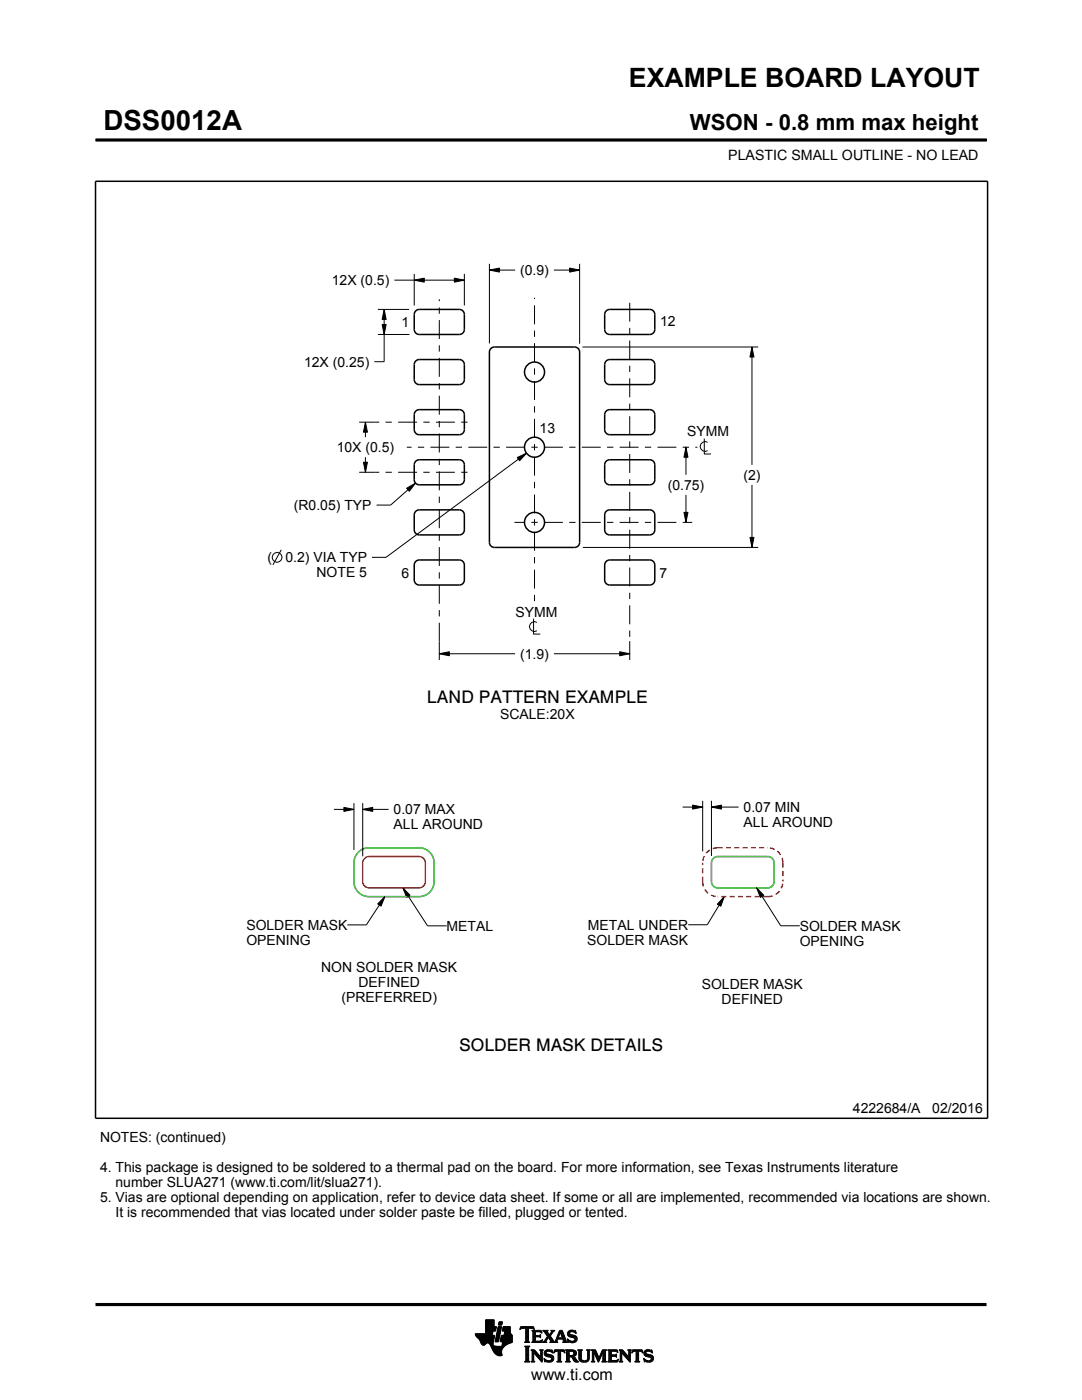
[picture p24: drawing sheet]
<svg xmlns="http://www.w3.org/2000/svg" width="216mm" height="279mm" viewBox="0 0 216 279" stroke-linecap="round" stroke-linejoin="round" font-family="sans-serif">
<defs><g id="words">
<text font-size="5.5" x="20.6" y="26">DSS0012A</text>
<text font-size="5.3" x="125.5" y="17.4">EXAMPLE BOARD LAYOUT</text>
<text font-size="4.4" x="137.7" y="26">WSON - 0.8 mm max height</text>
<g font-size="3.5">
<text x="85.2" y="140.3">LAND PATTERN EXAMPLE</text>
<text x="91.7" y="209.7">SOLDER MASK DETAILS</text>
</g>
<text font-size="3.2" x="106" y="275.3">www.ti.com</text>
<g font-size="2.8">
<text x="145.3" y="32">PLASTIC SMALL OUTLINE - NO LEAD</text>
<text x="66.2" y="56.9">12X (0.5)</text>
<text x="103.8" y="54.9">(0.9)</text>
<text x="80.1" y="65.3">1</text>
<text x="131.7" y="65.1">12</text>
<text x="60.7" y="73.2">12X (0.25)</text>
<text x="107.7" y="86.5">13</text>
<text x="137.1" y="87.1">SYMM</text>
<text x="67.2" y="90.3">10X (0.5)</text>
<text x="148.3" y="95.8">(2)</text>
<text x="58.6" y="101.8">(R0.05) TYP</text>
<text x="133.2" y="97.8">(0.75)</text>
<text x="53.4" y="112.2">(</text>
<text x="57" y="112.2">0.2) VIA TYP</text>
<text x="63.2" y="115.2">NOTE 5</text>
<text x="80.1" y="115.3">6</text>
<text x="131.6" y="115.4">7</text>
<text x="102.9" y="123">SYMM</text>
<text x="103.8" y="131.5">(1.9)</text>
<text x="99.8" y="143.4">SCALE:20X</text>
<text x="78.5" y="162.5">0.07 MAX</text>
<text x="78.5" y="165.5">ALL AROUND</text>
<text x="148.4" y="162.1">0.07 MIN</text>
<text x="148.4" y="165.1">ALL AROUND</text>
<text x="49.2" y="185.6">SOLDER MASK</text>
<text x="89.1" y="185.8">METAL</text>
<text x="117.3" y="185.6">METAL UNDER</text>
<text x="159.6" y="185.8">SOLDER MASK</text>
<text x="49.2" y="188.6">OPENING</text>
<text x="117.2" y="188.6">SOLDER MASK</text>
<text x="159.6" y="188.8">OPENING</text>
<text x="64.1" y="194">NON SOLDER MASK</text>
<text x="71.5" y="197">DEFINED</text>
<text x="140" y="197.3">SOLDER MASK</text>
<text x="68.1" y="200">(PREFERRED)</text>
<text x="144" y="200.3">DEFINED</text>
<text x="20" y="227.9">NOTES: (continued)</text>
<text x="170.2" y="222.2">4222684/A</text>
<text x="186" y="222.2">02/2016</text>
<text x="20" y="233.9">4. This package is designed to be soldered to a thermal pad on the board. For more information, see Texas Instruments literature</text>
<text x="20" y="239.9">5. Vias are optional depending on application, refer to device data sheet. If some or all are implemented, recommended via locations are shown.</text>
<text x="23.1" y="236.9">number SLUA271 (www.ti.com/lit/slua271).</text>
<text x="23.1" y="242.9">It is recommended that vias located under solder paste be filled, plugged or tented.</text>
</g>
</g></defs>
<g fill="#000">
<path d="M82.7 55.9l2-.4v.8zM90.7 55.5l2 .4-2 .4zM97.7 53.9l2-.4v.8zM113.7 53.5l2 .4-2 .4zM76.3 64.8h.8l-.4 2zM76.7 61.8l.4 2h-.8zM150 69.3l.4 2h-.8zM72.9 84.3l.4 2h-.8zM72.5 92.3h.8l-.4 2zM81.1 97.4l1.8-1-1.2 1.6zM103.2 91.3l1.9-.9-1.4 1.6zM136.9 89.3l.4 2h-.8z"/>
<path d="M136.5 102.3h.8l-.4 2zM149.6 107.3h.8l-.4 2zM87.7 130.5l2-.4v.8zM123.7 130.1l2 .4-2 .4zM68.6 161.1l2 .4-2 .4zM72.4 161.5l2-.4v.8zM76.8 178.9l-.8 1.9-.6-.4zM80.4 177.2l1.4 1.5-.7 .4zM138.2 160.7l2 .4-2 .4zM142 161.1l2-.4v.8zM144.5 178.9l-.7 2-.7-.5zM151 177.2l1.4 1.5-.7 .4z"/>
</g>
<g fill="none" stroke="#000" stroke-width=".2">
<path d="M19.1 27.9h177.7M196.8 27.7v.5M78.7 55.9h14M82.7 55.9l2-.4v.8zM82.7 54.7v6.3M90.7 55.5l2 .4-2 .4zM92.7 54.7v6.3M97.7 53.9l2-.4v.8zM97.7 52.7v15.9M97.7 53.9h5.1M110.5 53.9h5.2M113.7 53.5l2 .4-2 .4z"/>
<path d="M115.7 52.7v15.9M75.4 66.8h6.3M75.4 61.8h6.2M76.3 64.8h.8l-.4 2zM76.7 61.8l.4 2h-.8zM76.7 61.8v10.4h-2M116.2 69.3h35.1M150 69.3l.4 2h-.8zM150 69.3v23.5M71.7 84.3h3.3M71.7 94.3h3.3M72.5 92.3h.8l-.4 2z"/>
<path d="M72.9 84.3l.4 2h-.8zM72.9 84.3v3M72.9 91.3v3M81.1 97.4l1.8-1-1.2 1.6zM82.9 96.4l-5 4.4h-2.8M103.2 91.3l1.9-.9-1.4 1.6zM105.1 90.4l-28.1 20.8h-2.8M136.9 89.3l.4 2h-.8zM136.9 89.3v5.5M136.9 98.8v5.5M140.5 87.5v3.1h1.4M141.2 88.3a.98 .98 0 0 0-1.5 .8 .98 .98 0 0 0 1.5 .8"/>
<path d="M150 96.8v12.5M56.1 109.7l-1.6 3M116.3 109.3h35M136.3 104.3h1.8M136.5 102.3h.8l-.4 2zM149.6 107.3h.8l-.4 2zM87.7 130.5l2-.4v.8zM87.7 130.5h15.1M87.7 128.1v3.6M106.5 123.5v3h1.3M107.1 124.2a.98 .98 0 0 0-1.5 .8 .98 .98 0 0 0 1.5 .9M110.5 130.5h15.2"/>
<path d="M123.7 130.1l2 .4-2 .4zM125.7 128v3.7M140.2 159.8v10.1M142 159.8v11M66.6 161.5h4M68.6 161.1l2 .4-2 .4zM70.6 160.3v9.3M72.4 161.5l2-.4v.8zM72.4 160.3v10.6M72.4 161.5h5.1M76.8 178.9l-.8 1.9-.6-.4zM76.8 178.9l-3.7 5.7h-3.8"/>
<path d="M80.4 177.2l1.4 1.5-.7 .4zM80.4 177.2l4.9 7.6h3.8M136.2 161.1h4M138.2 160.7l2 .4-2 .4zM142 161.1l2-.4v.8zM142 161.1h5.4M144.5 178.9l-.7 2-.7-.5zM144.5 178.9l-3.4 5.7h-3.8M151 177.2l1.4 1.5-.7 .4zM151 177.2l4.8 7.6h3.8M94.8 266.2h3.5M94.8 266.3h3.5"/>
<path d="M94.9 266.4h3.3M94.9 266.5h3.8l-.2 1.2M94.9 266.5h3.8M95 266.6h3.7M95 266.7h3.7M95.1 266.8h3.6M95.2 266.9h3.4M95.3 267h3.3M95.4 267.1h3.2M95.5 267.2h3.1M95.6 267.3h3M95.7 267.4h2.8"/>
<path d="M95.7 267.5h2.8M95.7 267.5l.4 .7 .3 .3 .3-.1 .5-.4 .4 .1 .8 1.5M95.8 267.6h2.7M95.8 267.7h2.7M95.9 267.8h2.6M95.9 267.9h2.5M95.9 268h2.5M96 268h1.1M96 268.1h1M96.1 268.2h.8M96.1 268.3h.7M96.2 268.4h.6"/>
<path d="M96.3 268.4h.4M96.9 266.1h1.4M96.9 266h1.4M96.9 265.9h1.4M96.9 265.8h1.5M96.9 265.7h1.5M96.9 264.7l2.2 .1-.2 .9h-.5l-.2 .8M96.9 265.6h2M96.9 265.5h2M96.9 265.4h2M96.9 265.3h2.1M96.9 265.2h2.1"/>
<path d="M96.9 265.1h2.1M96.9 265h2.1M96.9 264.9h2.1M96.9 264.8h2.2M96.9 264.6h1.7M96.9 264.5h1.7M96.9 264.4h1.7M96.9 264.3h1.7M96.9 264.2h1.7M96.9 264.1h1.7M96.9 264h1.7M96.9 263.9h1.7"/>
<path d="M96.9 263.8h1.7M96.9 263.7h1.7M96.9 263.6h1.7M96.9 263.5h1.7M96.9 263.4h1.7M97.5 268h.9M97.6 268.1h.8M97.7 268.2h.7M97.7 268.3h.7M97.8 268.4h.6M97.9 268.5h.6M97.9 268.6h.7"/>
<path d="M98 268.7h1.1M98 268.8h2.6M98 268.8h2.5M98.1 268.9h2.3M98.1 269h2.3M98.1 269.1h2.2M98.2 269.2h2.1M98.2 269.2h2M98.2 269.3h2M98.3 269.4h1.9M98.3 269.5h1.8M98.4 269.6h1.7"/>
<path d="M98.4 269.6l.6 .7 .6 .3 .6-.1-.1-.7M98.4 268v.4l.3 .2 2 .1M98.5 269.7h1.6M98.5 267.7l-.1 .3M98.5 269.8h1.6M98.6 269.9h1.5M98.6 264.8v-1.4h-1.7v2.8h-2.1l.2 .5 .7 .8M98.6 270h1.5M98.7 270h1.4M98.8 270.1h1.3M98.8 267.7h.7M98.8 267.6h.7"/>
<path d="M98.8 267.5h.7M98.9 270.2h1.2M98.9 267.4h.7M98.9 267.3h.7M98.9 267.2h.7M98.9 267.1h.7M98.9 267h.7M98.9 270.3h1.3M99 266.9h.6M99 266.9h.7M99 266.8h.7M99 266.7h.7"/>
<path d="M99 266.6h.7M99 266.5h.7M99.1 270.4h1.1M99.1 266.4h.7M99.1 266.3h.7M99.1 266.2h.7M99.1 266.1h.7M99.1 266h.7M99.2 265.9h.7M99.2 265.8h.7M99.2 270.4h1M99.2 265.7h.7"/>
<path d="M99.2 265.6h.7M99.2 265.5h.7M99.3 265.4h.6M99.3 265.4h.7M99.3 265.3h.7M99.3 265.2h.7M99.3 265.1h.7M99.3 265h.7M99.4 270.5h.8M99.4 264.9h.7M99.4 264.8h.7M99.4 264.8h.7l-.6 3h-.7z"/>
<path d="M99.5 264.4h.6M99.5 264.3h.7M99.5 264.2h.7M99.5 264.1h.7M99.5 264h.7M99.5 263.9h.7M99.6 263.8h.7M99.6 263.8h.7l-.2 .7h-.7zM99.8 270.6h.1M99.8 267.7h2.4M99.8 267.6h2.4M99.8 267.5h2.4"/>
<path d="M99.9 267.4h2.3M99.9 267.3h2.3M99.9 267.2h2.3M99.9 267.1h2.3M99.9 267h2.3M99.9 266.9h2.3M100 266.9h2.2M100 266.8h2.2M100 266.7h2.2M100 266.6h2.2M100 266.5h2.2M100.1 268.6h.7"/>
<path d="M100.2 268.5h.7M100.2 268.4h.8M100.2 268.4h.9M100.2 268.3h1M100.2 268.2h1.2M100.2 265.6h1.6M100.2 268.1h1.4M100.2 265.5h1.6M100.2 268h1.6M100.3 265.4h1.5M100.3 268h1.7M100.3 267.9h1.9"/>
<path d="M100.3 265.3h1.5M100.3 267.8h1.9M100.3 265.2h1.5M100.3 265.1h1.5M100.3 265h1.5M100.4 264.9h1.4M100.4 264.8h1.4M100.6 266.5l.1-.8h-.5l.2-.9h1.4l.1 1.1 .3 .6v1.4l-1.3 .6M100.6 266.4h1.5M100.6 266.3h1.4M100.6 266.2h1.4M100.6 266.1h1.3"/>
<path d="M100.7 266h1.2M100.7 265.9h1.2M100.7 265.8h1.1M100.7 265.7h1.1M100.9 268.5l-.6 .6-.2 .7M102.2 266.5h-2.2l-.2 1.1 .1 .2h.4l-.2 .9M103.7 265.3h.1M103.8 265.2h.2M103.8 265h2.8M103.8 264.9h2.7M103.9 264.8h2.6M104.7 267.8h1"/>
<path d="M104.7 271.8h1.1M104.7 268.7h1M104.8 267.7h.7M104.8 271.7h.8M104.9 265.2h.6M104.9 268.9h.6M104.9 267.6h.6M104.9 267.5v-2.3l-.7-.1-.4 .3 .1-.6h2.6l.1 .6-.4-.3-.7 .1v2.3M104.9 267.5l-.2 .3M104.9 267.5h.6M104.9 267.4h.6M104.9 267.3h.6"/>
<path d="M104.9 267.2h.6M104.9 267.1h.6M104.9 267h.6M104.9 266.8h.6M104.9 266.7h.6M104.9 266.6h.6M104.9 266.5h.6M104.9 266.4h.6M104.9 266.3h.6M104.9 266.2h.6M104.9 266.1h.6M104.9 265.9h.6"/>
<path d="M104.9 265.8h.6M104.9 265.7h.6M104.9 265.6h.6M104.9 265.5h.6M104.9 265.4h.6M104.9 265.3h.6M104.9 271.5h.6M104.9 269h.6M104.9 271.4h.6M104.9 271.4v-2.4l-.2-.4h1.1l-.3 .4v2.4M104.9 271.4l-.2 .4h1.1l-.3-.4M104.9 271.3h.6"/>
<path d="M104.9 271.2h.6M104.9 271.1h.6M104.9 271h.6M104.9 270.9h.6M104.9 270.8h.6M104.9 270.6h.6M104.9 270.5h.6M104.9 270.4h.6M104.9 270.3h.6M104.9 270.2h.6M104.9 270.1h.6M104.9 270h.6"/>
<path d="M104.9 269.9h.6M104.9 269.8h.6M104.9 269.6h.6M104.9 269.5h.6M104.9 269.4h.6M104.9 269.3h.6M104.9 269.2h.6M104.9 269.1h.6M105.5 267.5l.2 .3M105.7 267.8h-1M105.9 271.8h.8M105.9 269.4h.8"/>
<path d="M106.1 269.5h.7M106.1 267.8h2M106.1 271.7h.5M106.2 269.6h.7M106.2 271.5h.3M106.2 265.6h1.8M106.2 269.8h.8M106.2 271.4h.3M106.2 269.8l-.3-.4h.8l1.2 1.4M106.2 271.4l-.3 .4h.8l-.2-.4M106.2 271.3h.3M106.2 271.2h.3"/>
<path d="M106.2 271.1h.3M106.2 271h.3M106.2 270.9h.3M106.2 270.8h.3M106.2 270.6h.3M106.2 270.5h.3M106.2 270.4h.3M106.2 270.3h.3M106.2 270.2h.3M106.2 270.1h.3M106.2 270h1M106.2 269.9h.9"/>
<path d="M106.2 269.8v1.6M106.3 267.7h1.8M106.3 265.7h1.8M106.3 267.6h.6M106.3 265.8h.6M106.3 267.5l-.2 .3M106.3 267.5h.5M106.3 267.4h.5M106.3 267.3h.5M106.3 267.2h.5M106.3 267.1h.5M106.3 267h.5"/>
<path d="M106.3 266.8h.5M106.3 266.7h1.6M106.3 266.6h1.6M106.3 266.5h.5M106.3 266.4h.5M106.3 266.3h.5M106.3 266.2h.5M106.3 266.1h.5M106.3 265.9h.5M106.4 265.2h.2M106.5 270h.1M106.5 270v1.4"/>
<path d="M106.5 265.3h.1M106.6 270.1h.7M106.7 270.2h.7M106.8 270.3h.7M106.8 265.9l.1-.1h.7l.6 .2-.2-.5h-1.9l.2 .3v1.7M106.8 265.9v.6h.8l.3-.2v.7l-.3-.2h-.8l.1 .8h.9l.5-.2M106.9 270.4h.7M107 270.5h.7M107.1 270.6h.7M107.2 270.8h1M107.3 270.9h.9M107.4 271h.8"/>
<path d="M107.5 271.1h.7M107.6 271.2h.6M107.6 266.5h.3M107.7 271.3h.5M107.7 269.4h.7M107.7 266.8h.2M107.7 267.6h.5M107.8 266.4h.1M107.8 271.4h.4M107.8 267h.1M107.8 265.8h.3M107.8 269.5h.5"/>
<path d="M107.9 271.5h.3M107.9 269.6h.3M107.9 269.8h.3M107.9 270.6h.3M107.9 270.5h.3M107.9 270.4h.3M107.9 270.3h.3M107.9 270.2h.3M107.9 270.1h.3M107.9 270h.3M107.9 269.9h.3M107.9 269.8v1"/>
<path d="M108 271.7h.2M108 265.9h.1M108 267.5h.2M108.1 271.8h.1M108.1 266.1h.1M108.2 267.4h.1M108.2 269.8l.2-.4h-.7l.2 .4M108.2 269.8v2.1l-1.7-1.9M108.2 267.8h.9M108.3 267.4l-.2 .5-2-.1M108.3 265.6h1M108.5 267.7h.5"/>
<path d="M108.5 271.1l.2 .7 .2-.1 .6 .2 .7-.2 .3-.6M108.5 271.1h.1M108.5 265.7h.7M108.5 271.2h.2M108.6 271.3h.2M108.6 270.1l.2 .5 1.1 .3 .1 .3-.1 .3h-.5l-.9-.4M108.6 270.1h.4M108.6 270h.4M108.6 270.2h.6M108.6 267.6h.4M108.6 271.4h.4M108.6 269.9h.4"/>
<path d="M108.6 270.3h1M108.6 265.8h.7M108.6 271.5h.8M108.6 269.8h.5M108.7 271.7h1.5M108.7 270.4h1.3M108.7 267.5h.3M108.7 271.8h.1M108.7 265.9h.6M108.7 269.6h1.5M108.8 267.4h.3M108.8 270.5h1.5"/>
<path d="M108.8 266.1h.6M108.8 269.5h1.4M108.8 267.3h.4M108.9 266.2h.6M108.9 267.2h.4M108.9 266.3h.6M108.9 270.6h1.5M109 267.1h.3M109 270l.2 .2 1.1 .3 .2 .6M109 270l.1-.3h.4l.8 .3-.1-.6-.2 .1-.6-.1-.6 .2-.2 .5M109 266.4h1M109.1 271.8h.9"/>
<path d="M109.1 269.4h.7M109.1 267h.9M109.1 266.5h.8M109.1 267.8h-.9M109.2 266.8h.8M109.2 266.6h.6M109.2 266.7h.7M109.2 266.7l-.6 1-.4 .1M109.3 270.8h1.1M109.5 267.1h.6M109.6 267.2h.6M109.7 271.5h.7"/>
<path d="M109.7 267.3h.6M109.7 267.8l.2-.1-.5-.8-.4 .8 .1 .1M109.7 267.8h1.6M109.7 266.3h.4M109.7 267.4h.6M109.8 270.9h.7M109.8 266.2h.3M109.8 266.6l.9 1.2 1-2.3h.5l.8 2.1 .3 .2M109.8 267.5h.6M109.9 266.1h.3M109.9 269.8h.4M109.9 267.6h.6"/>
<path d="M109.9 267.7h.7M109.9 271.4h.5M109.9 265.9h.4M110 271h.5M110 265.6h.7M110 265.9l.1-.2-.2-.2h.8l-.9 1.1M110 265.9l-.4 .5-.4-.6 .2-.3h-1.1l.9 1.2M110 271.3h.5M110 265.8h.4M110 271.1h.5M110 271.2h.5M110.1 269.4h.1"/>
<path d="M110.1 265.7h.4M110.1 269.9h.2M110.2 270h.1M110.5 270h.1M110.5 269.9h.2M110.5 269.8h.3M110.6 269.6h2.1M110.6 269.5h2M110.6 269.4h2M110.7 267.7h.5M110.8 267.6h.4M110.9 267.5h.3"/>
<path d="M110.9 267.4h.3M111 267.3h.3M111 267.2h1.8M111 267.1h1.8M111.1 267h.3M111.1 271.8h1M111.1 266.8h.4M111.2 266.7h.3M111.2 267.5v.3h.1M111.2 267.5l.1-.2h1l.1 .2M111.2 266.6h.3M111.3 266.5h.3"/>
<path d="M111.3 271.7h.6M111.3 266.4h.3M111.3 271.5h.6M111.3 267.8h-1.6M111.3 269.8h.6M111.4 266.3h.3M111.4 271.4h.5M111.4 270.1h.5M111.4 270h.5M111.4 269.9h.5M111.4 270.5h.5M111.4 270.4h.5"/>
<path d="M111.4 270.3h.5M111.4 270.2h.5M111.4 271.1h.5M111.4 271h.5M111.4 270.9h.5M111.4 270.8h.5M111.4 270.6h.5M111.4 271.4l-.1-1.7h-.4l-.4 .4 .2-.7h1.9l.1 .7-.4-.4h-.4v1.7M111.4 271.4l-.3 .4h1l-.2-.4M111.4 271.3h.5M111.4 271.2h.5M111.4 266.2h.3"/>
<path d="M111.4 266.1h.4M111.5 265.9h.9M111.5 265.8h.8M111.6 265.7h.7M111.6 265.6h.6M111.8 265.9l.4 1.1h-.8zM111.9 266.1h.5M111.9 266.2h.5M111.9 266.3h.6M112 266.4h.5M112 266.5h.6M112.1 266.6h.5"/>
<path d="M112.1 266.7h.6M112.1 266.8h.6M112.2 267h.5M112.2 267.8h1.1M112.3 267.3h.6M112.3 267.4h.6M112.4 267.5h.6M112.4 267.5v.3h-.2M112.4 269.8h.3M112.4 267.6h.6M112.4 267.7h.7M112.6 269.9h.1"/>
<path d="M112.6 270h.2M112.8 271.8h1M112.8 269.4h1.6M113 269.5h1.7M113 271.7h.7M113 269.6h1.9M113 271.5h.6M113 269.8h.6M113 271.4h.6M113 271.4l-.2 .4h1l-.2-.4M113 271.3h.6M113 271.2h.6"/>
<path d="M113 271.1h.6M113 271h.6M113 270.9h.6M113 270.8h1.5M113 270.6h1.6M113 270.5h1.8M113 270.4h.6M113 270.3h.6M113 270.2h.6M113 270.1h.6M113 270h.6M113 269.9h.6"/>
<path d="M113 269.8v1.6M113 269.8l-.2-.4h1.5l.6 .2 .1 .5M113.2 267.3h.2M113.2 267.4h.3M113.2 266.2l.3 .5 1 .3 .2 .3M113.2 266.2h.5M113.2 266.3h.6M113.2 266.1h.5M113.3 267.5h.3M113.3 267.8h-1.1M113.3 266.4h.9M113.3 265.9h.4"/>
<path d="M113.3 267.6h.6M113.3 266.5h1.3M113.3 267.7h1.6M113.3 265.8h.5M113.3 267.8h.2M113.4 266.6h1.5M113.4 265.7h1.5M113.5 266.7h1.5M113.5 265.6h1.4M113.6 269.9l.1-.2h.5l.3 .4M113.6 269.9v.6M113.7 267.8h1.1"/>
<path d="M113.8 266.8h1.3M113.8 265.5h.6M114 268h.4M114.1 270.9h.6M114.2 271h.6M114.2 271.1h.7M114.3 271.2h.6M114.3 267h.8M114.3 269.8h.7M114.3 270.4h.6M114.4 271.3h.6M114.4 271.3l.4 .5h.7"/>
<path d="M114.4 271.3l-.3-.4-.5-.1v.6M114.4 270.7l1.1 1.1M114.4 270.7h.1M114.4 271.4h.7M114.4 269.9h.6M114.4 270.3h.6M114.5 267.6h.5M114.5 270.2h.5M114.5 270h.5M114.5 265.8h.4M114.5 270.1h.5M114.5 270.1l-.2 .3-.3 .1"/>
<path d="M114.5 271.5h.7M114.6 271.7h.7M114.6 267.1h.6M114.6 267.5h.5M114.7 267.2h.5M114.7 267.4h.5M114.7 265.9h.3M114.7 267.3h.5M114.7 271.8h.8M114.8 266.1h.2M114.9 266.2h.1M114.9 266.2l-.7-.4h-.4l-.1 .2 .1 .3 1.1 .4 .3 .5"/>
<path d="M114.9 266.2l-.1-.7-.2 .1-.5-.1-.6 .2-.3 .5M115 270.1l-.1 .4-.5 .2M115.2 267.2l-.3 .6-.7 .2-.6-.2-.2 .1-.2-.7 .9 .5 .4-.1 .2-.3M115.3 269.4h.9M115.4 269.5h.7M115.5 269.6h.5M115.5 269.8h.5M115.5 269.8v1.4l.4 .5 .6 .2 .6-.1 .4-.3 .1-.5M115.5 271h.5M115.5 270.9h.5M115.5 270.8h.5M115.5 270.6h.5"/>
<path d="M115.5 270.5h.5M115.5 270.4h.5M115.5 270.3h.5M115.5 270.2h.5M115.5 270.1h.5M115.5 270h.5M115.5 269.9h.5M115.5 271.1h.5M115.5 271.2h.5M115.5 271.3h.6M115.6 271.4h.6M115.7 271.5h.8"/>
<path d="M115.8 271.7h1.5M116 271l.2 .4 .5 .2 .4-.2 .2-.4M116 269.8l.2-.4h-.9l.2 .4M116 269.8v1.2M116 271.8h1.1M116.8 271.5h.6M117 269.4h.8M117.1 271.4h.4M117.2 269.5h.5M117.2 271.3h.4M117.2 269.6h.4M117.2 271.2h.4"/>
<path d="M117.2 271.1h.4M117.3 269.8h.3M117.3 271h.3M117.3 270.9h.3M117.3 270.8h.3M117.3 270.6h.3M117.3 270.5h.3M117.3 270.4h.3M117.3 270.3h.3M117.3 270.2h.3M117.3 270.1h.3M117.3 270h.3"/>
<path d="M117.3 269.9h.3M117.6 269.8l.2-.4h-.8l.2 .3 .1 1.3M117.6 269.8v1.2M118 271.8h.7M118 269.4h.8M118.1 269.5h.8M118.1 271.7h.5M118.2 269.6h.7M118.2 271.5h.3M118.2 269.8h.8M118.2 271.4h.3M118.2 271.4l-.2 .4h.7l-.2-.4"/>
<path d="M118.2 271.3h.3M118.2 271.2h.3M118.2 271.1h.3M118.2 271h.3M118.2 270.9h.3M118.2 270.8h.3M118.2 270.6h.3M118.2 270.5h.3M118.2 270.4h.3M118.2 270.3h.3M118.2 270.2h.3M118.2 270.1h.3"/>
<path d="M118.2 270h.9M118.2 269.9h.8M118.2 269.8v1.6M118.6 270.1h.5M118.6 270.2h.6M118.7 270.3h.5M118.7 270.4h.6M118.8 270.5h.5M118.8 270.6h.6M118.9 270.8h.5M118.9 270.9h.6M119 271h.8"/>
<path d="M119 271.1h.8M119.1 271.2h.6M119.1 271.3h.6M119.2 271.4h.4M119.2 271.5h.4M119.3 271.7h.2M119.3 271.8h.2M119.6 270.9h.3M119.6 270.8h.3M119.7 270.6h.3M119.7 270.5h.3M119.8 270.4h.3"/>
<path d="M119.8 270.3h.3M119.9 270.2h.3M119.9 270.1h.3M120 270h.8M120 269.9h.8M120 269.8h.8M120.1 271.8h1M120.1 269.6h.7M120.1 269.5h.8M120.2 269.4h.9M120.2 271.7h.7M120.3 271.5h.5"/>
<path d="M120.3 271.4h.5M120.3 271.4l-.2 .4h1l-.3-.4M120.3 271.4v-1.5l-.9 2-.9-2v1.5M120.3 271.3h.5M120.3 271.2h.5M120.3 271.1h.5M120.3 271h.5M120.3 270.9h.5M120.3 270.8h.5M120.3 270.6h.5M120.3 270.5h.5M120.3 270.4h.5"/>
<path d="M120.3 270.3h.5M120.3 270.2h.5M120.3 270.1h.5M120.8 269.8l.3-.4h-.9l-.7 1.6-.7-1.6h-.8l.2 .4M120.8 269.8v1.6M121.2 271.8h2M121.2 269.4h1.9M121.4 269.5h1.8M121.4 271.7h1.9M121.5 269.6h1.7M121.5 271.5h1.8M121.5 269.8h.5"/>
<path d="M121.5 271.4h.5M121.5 269.9h.5M121.5 269.8v1.6M121.5 269.8l-.3-.4h1.9l.2 .6M121.5 270.3h.5M121.5 270.2h.5M121.5 270.1h.5M121.5 270h.5M121.5 270.9h.5M121.5 270.8h.5M121.5 270.6h1.5M121.5 270.5h1.5"/>
<path d="M121.5 270.4h1.5M121.5 271.3h.5M121.5 271.2h.5M121.5 271.1h.5M121.5 271h.5M122.6 270.4l.4-.2v.7l-.2-.2h-.8v.8h.2M122.9 270.8h.1M122.9 270.3h.1M123 269.8h.3M123.1 271.4h.3M123.2 269.9h.1M123.3 270h.1"/>
<path d="M123.3 270l-.4-.3h-.8l-.1 .7M123.3 271.3h.1M123.4 271.2h.1M123.4 271.2l-.3 .3h-.4M123.4 271.2l-.2 .6h-2l.3-.4M123.5 271.8h.8M123.5 269.4h.7M123.6 269.5h.7M123.7 271.7h.5M123.7 269.6h.7M123.7 271.5h.4M123.7 269.8h.8"/>
<path d="M123.7 271.4h.4M123.7 271.4l-.2 .4h.8l-.2-.4M123.7 271.3h.4M123.7 271.2h.4M123.7 271.1h.4M123.7 271h.4M123.7 270.9h.4M123.7 270.8h.4M123.7 270.6h.4M123.7 270.5h.4M123.7 270.4h.4M123.7 270.3h.4"/>
<path d="M123.7 270.2h.4M123.7 270.1h.4M123.7 270h1M123.7 269.9h.9M123.7 269.8v1.6M124.1 270v1.4M124.1 270h.1M124.2 270.1h.6M124.2 270.2h.7M124.3 270.3h.7M124.4 270.4h.7M124.5 270.5h.7"/>
<path d="M124.6 270.6h.7M124.7 270.8h1.1M124.8 270.9h1M124.9 271h.9M125 271.1h.8M125.1 271.2h.7M125.2 271.3h.6M125.2 269.4h.8M125.3 271.4h.5M125.4 269.5h.5M125.4 271.5h.4M125.4 269.6h.4"/>
<path d="M125.5 269.8h.3M125.5 269.8l-.1 1-1.2-1.4h-.7l.2 .4M125.5 269.9h.3M125.5 270.2h.3M125.5 270.1h.3M125.5 270h.3M125.5 270.4h.3M125.5 270.3h.3M125.5 270.6h.3M125.5 270.5h.3M125.5 271.7h.3M125.6 271.8h.2"/>
<path d="M125.8 269.8l.2-.4h-.8l.3 .4M125.8 269.8v2.1l-1.7-1.9M126 270h.1M126.1 269.9h.1M126.1 269.8h.3M126.1 269.6h2.1M126.2 269.5h2M126.2 269.4h2M126.6 271.8h1.1M126.9 271.7h.6M126.9 271.5h.5M126.9 269.8h.5"/>
<path d="M126.9 271.4h.5M126.9 270.1h.5M126.9 270h.5M126.9 269.9h.5M126.9 270.5h.5M126.9 270.4h.5M126.9 270.3h.5M126.9 270.2h.5M126.9 271.1h.5M126.9 271h.5M126.9 270.9h.5M126.9 270.8h.5"/>
<path d="M126.9 270.6h.5M126.9 271.4v-1.7h-.5l-.3 .4 .1-.7h1.9l.2 .7-.4-.4h-.5v1.7M126.9 271.4l-.3 .4h1.1l-.3-.4M126.9 271.3h.5M126.9 271.2h.5M128 269.8h.3M128.1 269.9h.2M128.2 270h.1M128.4 271.1l.2 .7 .2-.1 .6 .2 .7-.2 .3-.6M128.4 271.1h.1M128.4 271.2h.2M128.5 271.3h.2"/>
<path d="M128.5 270.1l.1 .4 .5 .3M128.5 270.1h.4M128.5 270h.4M128.5 270.2h.6M128.5 271.4h.4M128.5 269.9h.4M128.5 270.3h1M128.5 271.5h.8M128.5 269.8h.5M128.6 271.7h1.5M128.6 270.4h1.3M128.6 271.8h.1"/>
<path d="M128.6 269.6h1.5M128.7 270.5h1.5M128.7 269.5h1.4M128.8 270.6h1.5M128.9 270l.1-.3h.4l.8 .3-.1-.6-.2 .1-.6-.1-.6 .2-.2 .5M128.9 270l.2 .2 1.1 .3 .2 .6M128.9 271.8h1M129 269.4h.7M129.1 270.8l.7 .2 .1 .4-.7 .1-.8-.4M129.2 270.8h1.1M129.6 271.5h.7M129.6 270.9h.8"/>
<path d="M129.8 269.8h.4M129.8 271.4h.5M129.9 271h.5M129.9 271.3h.5M129.9 271.1h.5M129.9 271.2h.5M129.9 269.4h.2M130 269.9h.2M130.1 270h.1"/>
<circle cx="55.3" cy="111.2" r=".98"/>
</g>
<g fill="none" stroke="#000" stroke-width=".3">
<path d="M19.1 36.2h178v187h-178zM82.9 62l.8-.2h8a1 1 0 0 1 1 1v3a1 1 0 0 1-1 1h-8a1 1 0 0 1-1-1v-3zM82.9 72l.8-.2h8a1 1 0 0 1 1 1v3a1 1 0 0 1-1 1h-8a1 1 0 0 1-1-1v-3zM97.9 69.5l.8-.2h16a1 1 0 0 1 1 1v38a1 1 0 0 1-1 1h-16a1 1 0 0 1-1-1v-38zM120.9 62l.8-.2h8a1 1 0 0 1 1 1v3a1 1 0 0 1-1 1h-8a1 1 0 0 1-1-1v-3zM120.9 72l.8-.2h8a1 1 0 0 1 1 1v3a1 1 0 0 1-1 1h-8a1 1 0 0 1-1-1v-3zM82.9 92l.8-.2h8a1 1 0 0 1 1 1v3a1 1 0 0 1-1 1h-8a1 1 0 0 1-1-1v-3zM82.9 82l.8-.2h8a1 1 0 0 1 1 1v3a1 1 0 0 1-1 1h-8a1 1 0 0 1-1-1v-3zM120.9 92l.8-.2h8a1 1 0 0 1 1 1v3a1 1 0 0 1-1 1h-8a1 1 0 0 1-1-1v-3zM120.9 82l.8-.2h8a1 1 0 0 1 1 1v3a1 1 0 0 1-1 1h-8a1 1 0 0 1-1-1v-3zM82.9 102l.8-.2h8a1 1 0 0 1 1 1v3a1 1 0 0 1-1 1h-8a1 1 0 0 1-1-1v-3zM82.9 112l.8-.2h8a1 1 0 0 1 1 1v3a1 1 0 0 1-1 1h-8a1 1 0 0 1-1-1v-3z"/>
<path d="M120.9 102l.8-.2h8a1 1 0 0 1 1 1v3a1 1 0 0 1-1 1h-8a1 1 0 0 1-1-1v-3zM120.9 112l.8-.2h8a1 1 0 0 1 1 1v3a1 1 0 0 1-1 1h-8a1 1 0 0 1-1-1v-3z"/>
<circle cx="106.7" cy="74.3" r="2"/>
<circle cx="106.7" cy="89.3" r="2"/>
<circle cx="106.7" cy="104.3" r="2"/>
</g>
<path d="M19 27.9h177.8M19 260.3h177.8" fill="none" stroke="#000" stroke-width=".63" stroke-linecap="butt"/>
<path d="M125.7 60.4v67.5M87.7 128.1v-68.4" fill="none" stroke="#000" stroke-width=".2" stroke-dasharray="1.3 1.3 3.8 1.3" stroke-dashoffset="2.5" stroke-linecap="butt"/>
<path d="M92.7 94.3h-17.7M92.7 94.3h1.1M92.7 84.3h-17.7M92.7 84.3h1.1M106.7 89.3v13.2M106.7 89.3v-29.9M106.7 89.3h-25.5M106.7 89.3h32.5M106.7 104.3h-4M106.7 104.3h29.6M106.7 104.3v15.7M106.7 104.3v-1.8" fill="none" stroke="#000" stroke-width=".2" stroke-dasharray="1.3 1.3 3.8 1.3" stroke-dashoffset=".6" stroke-linecap="butt"/>
<path d="M140.2 175.9v-3.7M140.2 175.9a3 3 0 0 0 3 3M143.2 169.2h10M143.2 169.2a3 3 0 0 0-3 3M153.2 178.9h-10M153.2 178.9a3 3 0 0 0 3-3M156.2 172.2v3.7M156.2 172.2a3 3 0 0 0-3-3" fill="none" stroke="#f00" stroke-width=".3" stroke-dasharray="1 .7" stroke-linecap="butt"/>
<path d="M71.3 170.3a2.99 2.99 0 0 1 2.3-1.1h10a3 3 0 0 1 3 3v3.7a3 3 0 0 1-3 3h-10a3 3 0 0 1-3-3l.1-4.4zM142.5 171.2l.7-.3h10a1.25 1.25 0 0 1 1.3 1.3v3.7a1.25 1.25 0 0 1-1.3 1.3h-10a1.25 1.25 0 0 1-1.2-1.3v-3.7v-.4z" fill="none" stroke="#00a600" stroke-width=".3"/>
<path d="M72.9 171.2l.7-.3h10a1.25 1.25 0 0 1 1.3 1.3v3.7a1.25 1.25 0 0 1-1.3 1.3h-10a1.25 1.25 0 0 1-1.2-1.3v-3.7v-.4z" fill="none" stroke="#f00" stroke-width=".3"/>
<use href="#words"/>
</svg>
